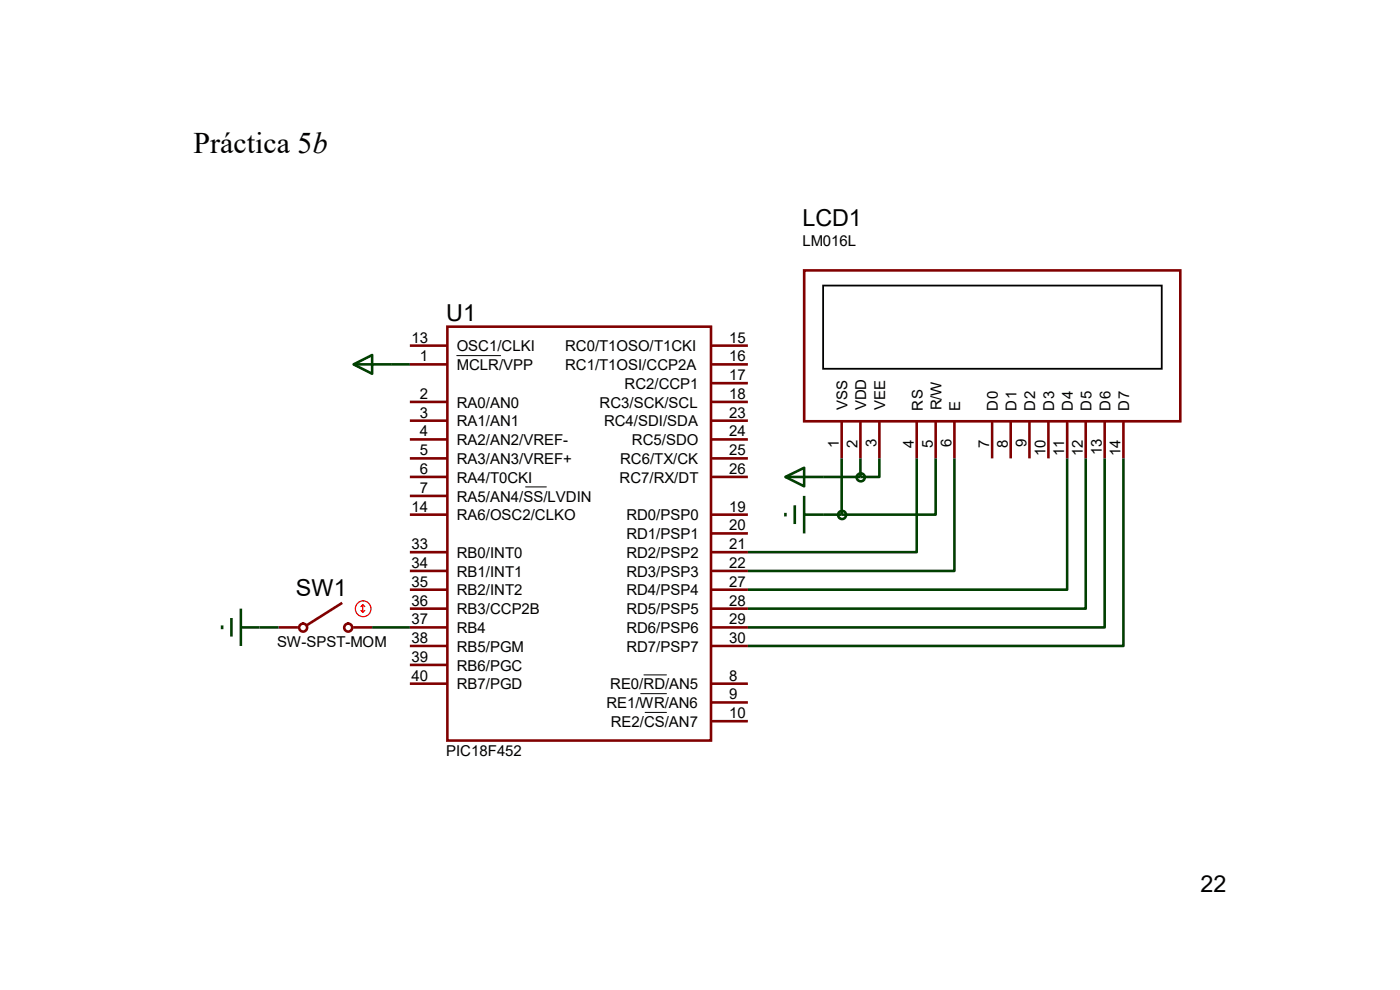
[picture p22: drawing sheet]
<svg xmlns="http://www.w3.org/2000/svg" width="297mm" height="210mm" viewBox="0 0 297 210" stroke-linecap="round" stroke-linejoin="round" font-family="sans-serif">
<defs><g id="words">
<text font-size="6.3" x="41.1" y="32.4">Práctica 5b</text>
<g font-size="5">
<text x="170.2" y="48">LCD1</text>
<text x="94.7" y="68.1">U1</text>
<text x="62.8" y="126.5">SW1</text>
<text x="254.7" y="189.3">22</text>
</g>
<g font-size="3.2">
<text x="170.2" y="52.2">LM016L</text>
<text x="87.3" y="72.7">13</text>
<text x="89.1" y="76.7">1</text>
<text x="96.9" y="74.5">OSC1/CLKI</text>
<text x="119.9" y="74.5">RC0/T1OSO/T1CKI</text>
<text x="154.7" y="72.7">15</text>
<text x="154.7" y="76.7">16</text>
<text x="96.9" y="78.5">MCLR/VPP</text>
<text x="119.9" y="78.5">RC1/T1OSI/CCP2A</text>
<text x="132.5" y="82.5">RC2/CCP1</text>
<text x="154.7" y="80.6">17</text>
<text x="89.1" y="84.6">2</text>
<text x="89.1" y="88.6">3</text>
<text x="96.9" y="86.5">RA0/AN0</text>
<text x="127.2" y="86.5">RC3/SCK/SCL</text>
<text x="154.7" y="84.6">18</text>
<text x="154.7" y="88.6">23</text>
<text x="179.8" y="87.1" transform="rotate(-90 179.8 87.1)">VSS</text>
<text x="183.8" y="87.1" transform="rotate(-90 183.8 87.1)">VDD</text>
<text x="187.8" y="87.1" transform="rotate(-90 187.8 87.1)">VEE</text>
<text x="195.7" y="87.1" transform="rotate(-90 195.7 87.1)">RS</text>
<text x="199.7" y="87.1" transform="rotate(-90 199.7 87.1)">R/W</text>
<text x="203.7" y="87.1" transform="rotate(-90 203.7 87.1)">E</text>
<text x="211.7" y="87.1" transform="rotate(-90 211.7 87.1)">D0</text>
<text x="215.6" y="87.1" transform="rotate(-90 215.6 87.1)">D1</text>
<text x="219.6" y="87.1" transform="rotate(-90 219.6 87.1)">D2</text>
<text x="223.6" y="87.1" transform="rotate(-90 223.6 87.1)">D3</text>
<text x="227.6" y="87.1" transform="rotate(-90 227.6 87.1)">D4</text>
<text x="231.6" y="87.1" transform="rotate(-90 231.6 87.1)">D5</text>
<text x="235.6" y="87.1" transform="rotate(-90 235.6 87.1)">D6</text>
<text x="239.6" y="87.1" transform="rotate(-90 239.6 87.1)">D7</text>
<text x="89.1" y="92.6">4</text>
<text x="96.9" y="90.5">RA1/AN1</text>
<text x="96.9" y="94.5">RA2/AN2/VREF-</text>
<text x="128.1" y="90.5">RC4/SDI/SDA</text>
<text x="134.1" y="94.5">RC5/SDO</text>
<text x="154.7" y="92.6">24</text>
<text x="178" y="95" transform="rotate(-90 178 95)">1</text>
<text x="181.9" y="95" transform="rotate(-90 181.9 95)">2</text>
<text x="185.9" y="94.9" transform="rotate(-90 185.9 94.9)">3</text>
<text x="193.9" y="95" transform="rotate(-90 193.9 95)">4</text>
<text x="197.9" y="95" transform="rotate(-90 197.9 95)">5</text>
<text x="201.8" y="94.9" transform="rotate(-90 201.8 94.9)">6</text>
<text x="209.8" y="95" transform="rotate(-90 209.8 95)">7</text>
<text x="213.8" y="95" transform="rotate(-90 213.8 95)">8</text>
<text x="217.8" y="94.9" transform="rotate(-90 217.8 94.9)">9</text>
<text x="89.1" y="96.6">5</text>
<text x="89.1" y="100.6">6</text>
<text x="96.9" y="98.5">RA3/AN3/VREF+</text>
<text x="131.6" y="98.5">RC6/TX/CK</text>
<text x="154.7" y="96.6">25</text>
<text x="154.7" y="100.6">26</text>
<text x="221.8" y="96.6" transform="rotate(-90 221.8 96.6)">10</text>
<text x="225.8" y="96.6" transform="rotate(-90 225.8 96.6)">11</text>
<text x="229.7" y="96.6" transform="rotate(-90 229.7 96.6)">12</text>
<text x="233.7" y="96.6" transform="rotate(-90 233.7 96.6)">13</text>
<text x="237.7" y="96.6" transform="rotate(-90 237.7 96.6)">14</text>
<text x="89.1" y="104.5">7</text>
<text x="96.9" y="102.4">RA4/T0CKI</text>
<text x="96.9" y="106.4">RA5/AN4/SS/LVDIN</text>
<text x="131.4" y="102.4">RC7/RX/DT</text>
<text x="87.3" y="108.5">14</text>
<text x="96.9" y="110.4">RA6/OSC2/CLKO</text>
<text x="132.9" y="110.4">RD0/PSP0</text>
<text x="154.7" y="108.5">19</text>
<text x="154.7" y="112.5">20</text>
<text x="87.3" y="116.5">33</text>
<text x="96.9" y="118.4">RB0/INT0</text>
<text x="132.9" y="114.4">RD1/PSP1</text>
<text x="132.9" y="118.4">RD2/PSP2</text>
<text x="154.7" y="116.5">21</text>
<text x="87.3" y="120.5">34</text>
<text x="87.3" y="124.5">35</text>
<text x="96.9" y="122.3">RB1/INT1</text>
<text x="132.9" y="122.3">RD3/PSP3</text>
<text x="154.7" y="120.5">22</text>
<text x="154.7" y="124.5">27</text>
<text x="87.3" y="128.5">36</text>
<text x="96.9" y="126.3">RB2/INT2</text>
<text x="96.9" y="130.3">RB3/CCP2B</text>
<text x="132.9" y="126.3">RD4/PSP4</text>
<text x="132.9" y="130.3">RD5/PSP5</text>
<text x="154.7" y="128.5">28</text>
<text x="58.8" y="137.2">SW-SPST-MOM</text>
<text x="87.3" y="132.5">37</text>
<text x="87.3" y="136.4">38</text>
<text x="96.9" y="134.3">RB4</text>
<text x="132.9" y="134.3">RD6/PSP6</text>
<text x="154.7" y="132.5">29</text>
<text x="154.7" y="136.4">30</text>
<text x="87.3" y="140.4">39</text>
<text x="96.9" y="138.3">RB5/PGM</text>
<text x="96.9" y="142.3">RB6/PGC</text>
<text x="132.9" y="138.3">RD7/PSP7</text>
<text x="87.3" y="144.4">40</text>
<text x="96.9" y="146.3">RB7/PGD</text>
<text x="129.5" y="146.3">RE0/RD/AN5</text>
<text x="154.7" y="144.4">8</text>
<text x="154.7" y="148.4">9</text>
<text x="128.7" y="150.2">RE1/WR/AN6</text>
<text x="129.6" y="154.2">RE2/CS/AN7</text>
<text x="154.7" y="152.4">10</text>
<text x="94.7" y="160.3">PIC18F452</text>
</g>
</g></defs>
<g fill="none" stroke="#004000" stroke-width=".55">
<path d="M75 77.3l4-2v4zM75 77.3h12M178.6 97.2v12M182.5 97.2v4M186.6 97.2v4h-4.1M194.5 97.2v19.9h-35.8M198.5 97.2v12h-19.9M202.5 97.2v23.9h-43.8M226.4 97.2v27.9h-67.7M230.3 97.2v31.9h-71.6M234.4 97.2v35.9h-75.7M238.3 97.2v39.8h-79.6"/>
<path d="M166.6 101.2l4-2v4zM166.6 101.2h15.9M166.6 108.8v.8M168.6 107.2v4M170.6 109.2h8M170.6 105.2v8M47.1 132.7v.8M49.1 131.1v3.9M51.1 133.1h8M51.1 129.1v7.9M79 133.1h8"/>
<circle cx="178.7" cy="109.2" r=".86"/>
<circle cx="182.6" cy="101.3" r=".86"/>
</g>
<g fill="none" stroke="#800000" stroke-width=".55">
<path d="M170.6 57.4h79.8v32h-79.8zM87 77.3h7.9M87 73.3h7.9M94.9 69.3h55.9v87.8h-55.9zM150.7 77.3h8M150.7 73.3h8M87 85.3h7.9M87 89.2h7.9M87 93.2h7.9M87 97.2h7.9M150.7 85.3h8M150.7 89.2h8"/>
<path d="M150.7 93.2h8M150.7 97.2h8M150.7 81.3h8M178.6 89.2v8M182.5 89.2v8M186.6 89.2v8M194.5 89.2v8M198.5 89.2v8M202.5 89.2v8M210.5 89.2v8M214.4 89.2v8M218.4 89.2v8"/>
<path d="M222.4 89.2v8M226.4 89.2v8M230.3 89.2v8M234.4 89.2v8M238.3 89.2v8M87 101.2h7.9M87 105.2h7.9M87 109.2h7.9M87 117.1h7.9M150.7 101.2h8M150.7 109.2h8M150.7 113.2h8"/>
<path d="M150.7 117.1h8M59.1 133.1h4.4M72.6 127.9l-7.6 4.8M74.6 133.1h4.4M87 121.1h7.9M87 125.1h7.9M87 129.1h7.9M87 133.1h7.9M87 137h7.9M150.7 121.1h8M150.7 125.1h8M150.7 129.1h8"/>
<path d="M150.7 133.1h8M150.7 137h8M87 145h7.9M87 141.1h7.9M150.7 145h8M150.7 149h8M150.7 153h8"/>
<circle cx="64.3" cy="133.1" r=".85"/>
<circle cx="73.9" cy="133.1" r=".85"/>
</g>
<path d="M96.9 75.4h9.3M111.5 103.3h4.4M135.9 147.2h5.5M136.6 143.2h4.8M136.9 151.1h4.5" fill="none" stroke="#000" stroke-width=".21"/>
<path d="M174.6 60.6h71.9v17.6h-71.9z" fill="none" stroke="#000" stroke-width=".38"/>
<g fill="none" stroke="#f00" stroke-width=".25">
<path d="M76.6 129.5l.4 .4 .4-.4M77 128.3v1.6M77 128.3l-.4 .4M77 128.3l.4 .4"/>
<circle cx="77" cy="129.1" r="1.67"/>
</g>
<path d="M38.5 25h33.9v10.2h-33.9z" fill="#fff"/>
<use href="#words"/>
</svg>
